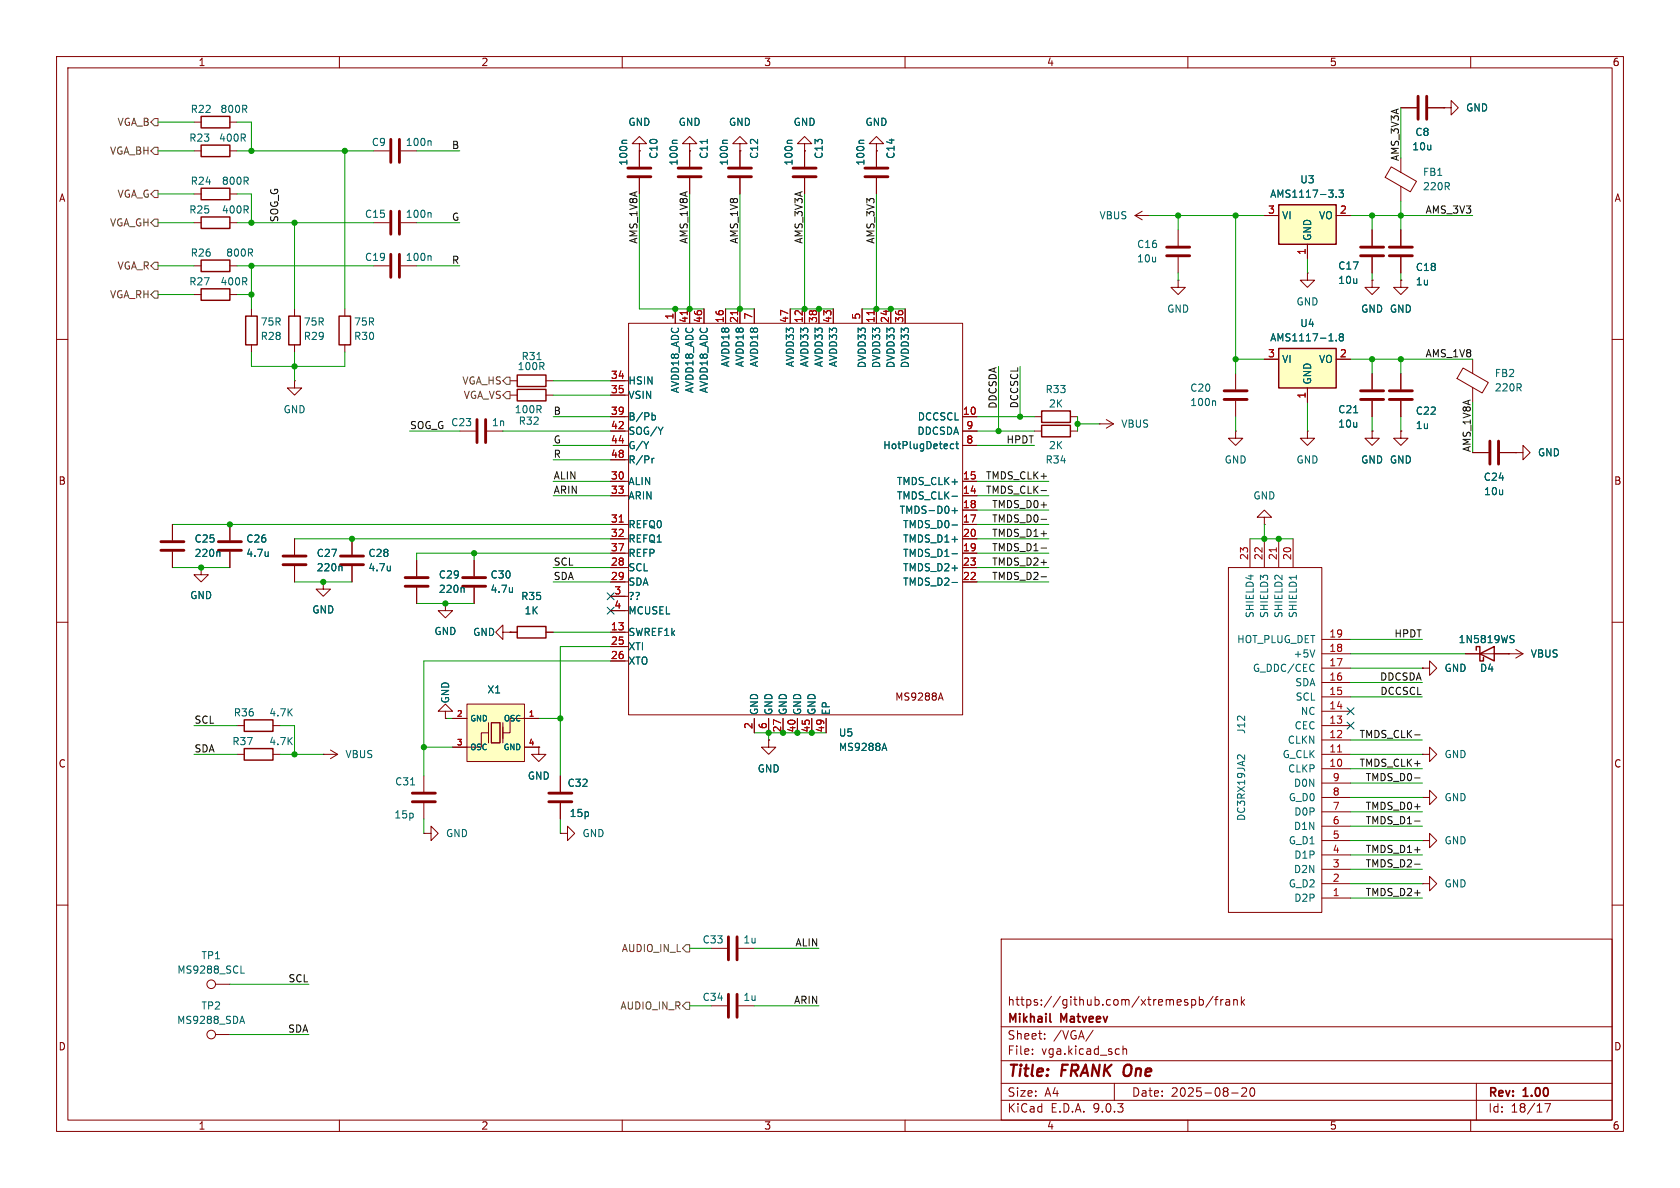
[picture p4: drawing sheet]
<svg xmlns="http://www.w3.org/2000/svg" width="297mm" height="210mm" viewBox="0 0 297 210" stroke-linecap="round" stroke-linejoin="round" font-family="sans-serif">
<defs><g id="words">
<g font-size="2.8" fill="#840000">
<text x="178" y="190.9">Title:</text>
<text x="187.7" y="190.9">FRANK One</text>
</g>
<g font-size="2.1" fill="#840000">
<text x="178" y="178">https://github.com/xtremespb/frank</text>
<text x="178" y="184">Sheet:</text>
<text x="178" y="181.2">Mikhail</text>
<text x="186.2" y="184">/VGA/</text>
<text x="187.6" y="181.2">Matveev</text>
<text x="178" y="186.7">File:</text>
<text x="184.1" y="186.7">vga.kicad_sch</text>
<text x="178" y="196.9">KiCad</text>
<text x="178" y="194.1">Size:</text>
<text x="184.7" y="194.1">A4</text>
<text x="185.7" y="196.9">E.D.A.</text>
<text x="193.3" y="196.9">9.0.3</text>
<text x="200" y="194.1">Date:</text>
<text x="207" y="194.1">2025-08-20</text>
<text x="263" y="194.3">Rev:</text>
<text x="263" y="196.9">Id:</text>
<text x="267.1" y="196.9">18/17</text>
<text x="269.4" y="194.3">1.00</text>
</g>
<g font-size="1.8" fill="#840000">
<text x="35" y="11.9">1</text>
<text x="85" y="11.9">2</text>
<text x="135" y="11.9">3</text>
<text x="185" y="11.9">4</text>
<text x="235" y="11.9">5</text>
<text x="285" y="11.9">6</text>
<text x="10.3" y="35.9">A</text>
<text x="285.3" y="35.9">A</text>
<text x="10.3" y="85.9">B</text>
<text x="285.3" y="85.9">B</text>
<text x="158.2" y="124.1">MS9288A</text>
<text x="10.3" y="135.9">C</text>
<text x="285.3" y="135.9">C</text>
<text x="10.3" y="185.9">D</text>
<text x="285.3" y="185.9">D</text>
<text x="35" y="199.9">1</text>
<text x="85" y="199.9">2</text>
<text x="135" y="199.9">3</text>
<text x="185" y="199.9">4</text>
<text x="235" y="199.9">5</text>
<text x="285" y="199.9">6</text>
</g>
<g font-size="1.8" fill="#725600">
<text x="20.7" y="22.5">VGA_B</text>
<text x="19.3" y="27.5">VGA_BH</text>
<text x="20.7" y="35.2">VGA_G</text>
<text x="19.3" y="40.2">VGA_GH</text>
<text x="20.7" y="47.9">VGA_R</text>
<text x="19.3" y="52.9">VGA_RH</text>
<text x="81.6" y="68.2">VGA_HS</text>
<text x="81.9" y="70.7">VGA_VS</text>
<text x="109.8" y="168.5">AUDIO_IN_L</text>
<text x="109.6" y="178.7">AUDIO_IN_R</text>
</g>
<g font-size="1.8" fill="#006464">
<text x="33.6" y="20.2">R22</text>
<text x="38.9" y="20.2">800R</text>
<text x="111" y="22.5">GND</text>
<text x="119.9" y="22.5">GND</text>
<text x="128.8" y="22.5">GND</text>
<text x="140.2" y="22.5">GND</text>
<text x="152.9" y="22.5">GND</text>
<text x="259.1" y="19.9">GND</text>
<text x="33.4" y="25.2">R23</text>
<text x="38.6" y="25.2">400R</text>
<text x="65.6" y="26">C9</text>
<text x="71.6" y="26">100n</text>
<text x="111.1" y="29.4" transform="rotate(-90 111.1 29.4)">100n</text>
<text x="116.4" y="28.2" transform="rotate(-90 116.4 28.2)">C10</text>
<text x="120" y="29.4" transform="rotate(-90 120 29.4)">100n</text>
<text x="125.3" y="28.2" transform="rotate(-90 125.3 28.2)">C11</text>
<text x="128.9" y="29.4" transform="rotate(-90 128.9 29.4)">100n</text>
<text x="134.2" y="28.2" transform="rotate(-90 134.2 28.2)">C12</text>
<text x="140.3" y="29.4" transform="rotate(-90 140.3 29.4)">100n</text>
<text x="145.6" y="28.2" transform="rotate(-90 145.6 28.2)">C13</text>
<text x="153" y="29.4" transform="rotate(-90 153 29.4)">100n</text>
<text x="158.3" y="28.2" transform="rotate(-90 158.3 28.2)">C14</text>
<text x="249.6" y="26.8">10u</text>
<text x="250.1" y="24.2">C8</text>
<text x="33.6" y="32.9">R24</text>
<text x="39.1" y="32.9">800R</text>
<text x="224.4" y="35.2">AMS1117-3.3</text>
<text x="229.8" y="32.6">U3</text>
<text x="251.5" y="31.3">FB1</text>
<text x="251.5" y="33.8">220R</text>
<text x="33.4" y="37.9">R25</text>
<text x="39.1" y="37.9">400R</text>
<text x="64.4" y="38.7">C15</text>
<text x="71.6" y="38.7">100n</text>
<text x="194.3" y="39">VBUS</text>
<text x="226.6" y="39">VI</text>
<text x="233.1" y="39">VO</text>
<text x="33.6" y="45.6">R26</text>
<text x="39.9" y="45.6">800R</text>
<text x="64.4" y="46.3">C19</text>
<text x="71.6" y="46.3">100n</text>
<text x="200.9" y="44">C16</text>
<text x="200.9" y="46.6">10u</text>
<text x="232" y="42.7" transform="rotate(-90 232 42.7)">GND</text>
<text x="236.5" y="47.9">C17</text>
<text x="33.4" y="50.6">R27</text>
<text x="38.9" y="50.6">400R</text>
<text x="236.5" y="50.4">10u</text>
<text x="250.2" y="50.6">1u</text>
<text x="250.2" y="48.1">C18</text>
<text x="46" y="57.8">75R</text>
<text x="53.6" y="57.8">75R</text>
<text x="62.5" y="57.8">75R</text>
<text x="206.2" y="55.5">GND</text>
<text x="229.1" y="54.2">GND</text>
<text x="229.8" y="58">U4</text>
<text x="240.5" y="55.5">GND GND</text>
<text x="46" y="60.3">R28</text>
<text x="53.6" y="60.3">R29</text>
<text x="62.5" y="60.3">R30</text>
<text x="91.4" y="65.6">100R</text>
<text x="92.1" y="63.9">R31</text>
<text x="129.1" y="65" transform="rotate(-90 129.1 65)">AVDD18</text>
<text x="131.7" y="65" transform="rotate(-90 131.7 65)">AVDD18</text>
<text x="134.2" y="65" transform="rotate(-90 134.2 65)">AVDD18</text>
<text x="140.6" y="65" transform="rotate(-90 140.6 65)">AVDD33</text>
<text x="143.1" y="65" transform="rotate(-90 143.1 65)">AVDD33</text>
<text x="145.6" y="65" transform="rotate(-90 145.6 65)">AVDD33</text>
<text x="148.2" y="65" transform="rotate(-90 148.2 65)">AVDD33</text>
<text x="153.3" y="65.2" transform="rotate(-90 153.3 65.2)">DVDD33</text>
<text x="155.8" y="65.2" transform="rotate(-90 155.8 65.2)">DVDD33</text>
<text x="158.3" y="65.2" transform="rotate(-90 158.3 65.2)">DVDD33</text>
<text x="160.9" y="65.2" transform="rotate(-90 160.9 65.2)">DVDD33</text>
<text x="224.4" y="60.6">AMS1117-1.8</text>
<text x="226.6" y="64.4">VI</text>
<text x="233.1" y="64.4">VO</text>
<text x="111" y="68.2">HSIN</text>
<text x="111" y="70.7">VSIN</text>
<text x="120.2" y="69.6" transform="rotate(-90 120.2 69.6)">AVDD18_ADC</text>
<text x="122.8" y="69.6" transform="rotate(-90 122.8 69.6)">AVDD18_ADC</text>
<text x="125.3" y="69.6" transform="rotate(-90 125.3 69.6)">AVDD18_ADC</text>
<text x="184.7" y="69.7">R33</text>
<text x="210.3" y="72">100n</text>
<text x="210.3" y="69.4">C20</text>
<text x="232" y="68.1" transform="rotate(-90 232 68.1)">GND</text>
<text x="264.2" y="66.9">FB2</text>
<text x="264.2" y="69.4">220R</text>
<text x="50" y="73.3">GND</text>
<text x="86.9" y="75.5">1n</text>
<text x="90.9" y="73.3">100R</text>
<text x="91.6" y="75.3">R32</text>
<text x="111" y="74.5">B/Pb</text>
<text x="111" y="77.1">SOG/Y</text>
<text x="162.1" y="77.1">DDCSDA</text>
<text x="162.2" y="74.5">DCCSCL</text>
<text x="185.3" y="72.2">2K</text>
<text x="198.1" y="75.8">VBUS</text>
<text x="236.5" y="73.3">C21</text>
<text x="236.5" y="75.8">10u</text>
<text x="250.2" y="76">1u</text>
<text x="250.2" y="73.5">C22</text>
<text x="111" y="79.6">G/Y</text>
<text x="111" y="82.1">R/Pr</text>
<text x="156" y="79.6">HotPlugDetect</text>
<text x="184.7" y="82.1">R34</text>
<text x="185.3" y="79.6">2K</text>
<text x="216.4" y="82.1">GND</text>
<text x="229.1" y="82.1">GND</text>
<text x="240.5" y="82.1">GND GND</text>
<text x="271.8" y="80.9">GND</text>
<text x="111" y="86">ALIN</text>
<text x="111" y="88.5">ARIN</text>
<text x="158.5" y="86">TMDS_CLK+</text>
<text x="158.5" y="88.5">TMDS_CLK-</text>
<text x="221.5" y="88.5">GND</text>
<text x="262.2" y="85.2">C24</text>
<text x="262.3" y="87.7">10u</text>
<text x="111" y="93.6">REFQ0</text>
<text x="158.9" y="91">TMDS-D0+</text>
<text x="159.6" y="93.6">TMDS_D0-</text>
<text x="34.3" y="98.7">220n</text>
<text x="34.3" y="96.1">C25</text>
<text x="43.4" y="96.1">C26</text>
<text x="43.4" y="98.7">4.7u</text>
<text x="55.9" y="101.2">220n</text>
<text x="55.9" y="98.7">C27</text>
<text x="65" y="98.7">C28</text>
<text x="65" y="101.2">4.7u</text>
<text x="111" y="96.1">REFQ1</text>
<text x="111" y="98.7">REFP</text>
<text x="111" y="101.2">SCL</text>
<text x="159.6" y="96.1">TMDS_D1+</text>
<text x="159.6" y="98.7">TMDS_D1-</text>
<text x="159.6" y="101.2">TMDS_D2+</text>
<text x="33.5" y="106.1">GND</text>
<text x="77.5" y="105">220n</text>
<text x="77.5" y="102.5">C29</text>
<text x="86.6" y="102.5">C30</text>
<text x="86.6" y="105">4.7u</text>
<text x="92" y="106.3">R35</text>
<text x="111" y="103.7">SDA</text>
<text x="111" y="106.3">??</text>
<text x="159.6" y="103.7">TMDS_D2-</text>
<text x="55.1" y="108.6">GND</text>
<text x="76.7" y="112.5">GND</text>
<text x="83.5" y="112.6">GND</text>
<text x="92.6" y="108.8">1K</text>
<text x="111" y="108.8">MCUSEL</text>
<text x="111" y="112.6">SWREF1k</text>
<text x="218.6" y="113.9">HOT_PLUG_DET</text>
<text x="221.8" y="109.4" transform="rotate(-90 221.8 109.4)">SHIELD4</text>
<text x="224.4" y="109.4" transform="rotate(-90 224.4 109.4)">SHIELD3</text>
<text x="226.9" y="109.4" transform="rotate(-90 226.9 109.4)">SHIELD2</text>
<text x="229.5" y="109.4" transform="rotate(-90 229.5 109.4)">SHIELD1</text>
<text x="257.8" y="113.9">1N5819WS</text>
<text x="111" y="115.2">XTI</text>
<text x="111" y="117.7">XTO</text>
<text x="221.4" y="119">G_DDC/CEC</text>
<text x="228.6" y="116.4">+5V</text>
<text x="255.3" y="119">GND</text>
<text x="261.5" y="119">D4</text>
<text x="270.5" y="116.4">VBUS</text>
<text x="79.6" y="124.5" transform="rotate(-90 79.6 124.5)">GND</text>
<text x="86.1" y="122.8">X1</text>
<text x="228.9" y="121.5">SDA</text>
<text x="229" y="124.1">SCL</text>
<text x="41" y="131.9">R37</text>
<text x="41.2" y="126.8">R36</text>
<text x="47.5" y="126.8">4.7K</text>
<text x="47.5" y="131.9">4.7K</text>
<text x="134.2" y="126.5" transform="rotate(-90 134.2 126.5)">GND</text>
<text x="136.8" y="126.5" transform="rotate(-90 136.8 126.5)">GND</text>
<text x="139.3" y="126.5" transform="rotate(-90 139.3 126.5)">GND</text>
<text x="141.8" y="126.5" transform="rotate(-90 141.8 126.5)">GND</text>
<text x="144.4" y="126.5" transform="rotate(-90 144.4 126.5)">GND</text>
<text x="146.9" y="126.5" transform="rotate(-90 146.9 126.5)">EP</text>
<text x="148.2" y="130.4">U5</text>
<text x="220.3" y="129.8" transform="rotate(-90 220.3 129.8)">J12</text>
<text x="227.6" y="131.7">CLKN</text>
<text x="228.8" y="129.1">CEC</text>
<text x="229.9" y="126.6">NC</text>
<text x="61" y="134.2">VBUS</text>
<text x="133.9" y="136.8">GND</text>
<text x="148.2" y="132.9">MS9288A</text>
<text x="226.7" y="134.2">G_CLK</text>
<text x="227.6" y="136.8">CLKP</text>
<text x="255.3" y="134.2">GND</text>
<text x="69.8" y="139">C31</text>
<text x="93.2" y="138">GND</text>
<text x="100.2" y="139.3">C32</text>
<text x="227.7" y="141.8">G_D0</text>
<text x="228.7" y="139.3">D0N</text>
<text x="255.3" y="141.8">GND</text>
<text x="69.6" y="144.9">15p</text>
<text x="78.7" y="148.2">GND</text>
<text x="100.6" y="144.6">15p</text>
<text x="102.9" y="148.2">GND</text>
<text x="220.3" y="145.2" transform="rotate(-90 220.3 145.2)">DC3RX19JA2</text>
<text x="227.7" y="149.5">G_D1</text>
<text x="228.7" y="146.9">D1N</text>
<text x="228.7" y="144.4">D0P</text>
<text x="255.3" y="149.5">GND</text>
<text x="228.7" y="154.5">D2N</text>
<text x="228.7" y="152">D1P</text>
<text x="227.7" y="157.1">G_D2</text>
<text x="228.7" y="159.6">D2P</text>
<text x="255.3" y="157.1">GND</text>
<text x="124.1" y="167">C33</text>
<text x="131.3" y="167">1u</text>
<text x="31.2" y="172.3">MS9288_SCL</text>
<text x="35.5" y="169.8">TP1</text>
<text x="35.5" y="178.7">TP2</text>
<text x="124.1" y="177.1">C34</text>
<text x="131.3" y="177.1">1u</text>
<text x="31.2" y="181.2">MS9288_SDA</text>
</g>
<g font-size="1.8" fill="#0f0f0f">
<text x="79.8" y="26.4">B</text>
<text x="247.4" y="28.6" transform="rotate(-90 247.4 28.6)">AMS_3V3A</text>
<text x="49.3" y="39.4" transform="rotate(-90 49.3 39.4)">SOG_G</text>
<text x="79.8" y="39.1">G</text>
<text x="251.9" y="37.8">AMS_3V3</text>
<text x="79.8" y="46.7">R</text>
<text x="112.8" y="43.2" transform="rotate(-90 112.8 43.2)">AMS_1V8A</text>
<text x="121.7" y="43.2" transform="rotate(-90 121.7 43.2)">AMS_1V8A</text>
<text x="130.5" y="43.2" transform="rotate(-90 130.5 43.2)">AMS_1V8</text>
<text x="142" y="43.2" transform="rotate(-90 142 43.2)">AMS_3V3A</text>
<text x="154.7" y="43.2" transform="rotate(-90 154.7 43.2)">AMS_3V3</text>
<text x="251.9" y="63.2">AMS_1V8</text>
<text x="72.4" y="75.9">SOG_G C23</text>
<text x="97.8" y="73.4">B</text>
<text x="176.3" y="72.4" transform="rotate(-90 176.3 72.4)">DDCSDA</text>
<text x="180.1" y="72.3" transform="rotate(-90 180.1 72.3)">DCCSCL</text>
<text x="97.8" y="81">R</text>
<text x="97.8" y="78.5">G</text>
<text x="177.8" y="78.5">HPDT</text>
<text x="260.1" y="80" transform="rotate(-90 260.1 80)">AMS_1V8A</text>
<text x="97.8" y="87.4">ARIN</text>
<text x="97.8" y="84.8">ALIN</text>
<text x="174.2" y="84.8">TMDS_CLK+</text>
<text x="174.2" y="87.4">TMDS_CLK-</text>
<text x="175.3" y="89.9">TMDS_D0+</text>
<text x="175.3" y="95">TMDS_D1+</text>
<text x="175.3" y="92.4">TMDS_D0-</text>
<text x="97.8" y="100.1">SCL</text>
<text x="175.3" y="97.5">TMDS_D1-</text>
<text x="175.3" y="100.1">TMDS_D2+</text>
<text x="97.8" y="102.6">SDA</text>
<text x="175.3" y="102.6">TMDS_D2-</text>
<text x="246.4" y="112.8">HPDT</text>
<text x="243.9" y="120.4">DDCSDA</text>
<text x="243.9" y="122.9">DCCSCL</text>
<text x="34.3" y="128">SCL</text>
<text x="240.3" y="130.5">TMDS_CLK-</text>
<text x="34.3" y="133.1">SDA</text>
<text x="240.3" y="135.6">TMDS_CLK+</text>
<text x="241.3" y="143.2">TMDS_D0+</text>
<text x="241.3" y="138.2">TMDS_D0-</text>
<text x="241.3" y="145.8">TMDS_D1-</text>
<text x="241.3" y="153.4">TMDS_D2-</text>
<text x="241.3" y="150.9">TMDS_D1+</text>
<text x="241.3" y="158.5">TMDS_D2+</text>
<text x="140.5" y="167.4">ALIN</text>
<text x="50.9" y="173.7">SCL</text>
<text x="140.3" y="177.5">ARIN</text>
<text x="50.8" y="182.6">SDA</text>
</g>
<g font-size="1.8" fill="#a90000">
<text x="224.1" y="37.8">3</text>
<text x="236.8" y="37.8">2</text>
<text x="230.9" y="45.2" transform="rotate(-90 230.9 45.2)">1</text>
<text x="119.1" y="56.6" transform="rotate(-90 119.1 56.6)">1</text>
<text x="121.7" y="57.2" transform="rotate(-90 121.7 57.2)">41</text>
<text x="124.2" y="57.2" transform="rotate(-90 124.2 57.2)">46</text>
<text x="128" y="57.2" transform="rotate(-90 128 57.2)">16</text>
<text x="130.6" y="57.2" transform="rotate(-90 130.6 57.2)">21</text>
<text x="133.1" y="56.6" transform="rotate(-90 133.1 56.6)">7</text>
<text x="139.4" y="57.2" transform="rotate(-90 139.4 57.2)">47</text>
<text x="142" y="57.2" transform="rotate(-90 142 57.2)">12</text>
<text x="144.5" y="57.2" transform="rotate(-90 144.5 57.2)">38</text>
<text x="147.1" y="57.2" transform="rotate(-90 147.1 57.2)">43</text>
<text x="152.1" y="56.6" transform="rotate(-90 152.1 56.6)">5</text>
<text x="154.7" y="57.2" transform="rotate(-90 154.7 57.2)">11</text>
<text x="157.2" y="57.2" transform="rotate(-90 157.2 57.2)">24</text>
<text x="159.8" y="57.2" transform="rotate(-90 159.8 57.2)">36</text>
<text x="224.1" y="63.2">3</text>
<text x="236.8" y="63.2">2</text>
<text x="107.9" y="67.1">34</text>
<text x="107.9" y="69.6">35</text>
<text x="230.9" y="70.6" transform="rotate(-90 230.9 70.6)">1</text>
<text x="107.9" y="73.4">39</text>
<text x="107.9" y="75.9">42</text>
<text x="170.1" y="73.4">10</text>
<text x="170.7" y="75.9">9</text>
<text x="107.9" y="78.5">44</text>
<text x="107.9" y="81">48</text>
<text x="170.7" y="78.5">8</text>
<text x="107.9" y="84.8">30</text>
<text x="107.9" y="87.4">33</text>
<text x="170.1" y="84.8">15</text>
<text x="170.1" y="87.4">14</text>
<text x="170.1" y="89.9">18</text>
<text x="107.9" y="92.5">31</text>
<text x="107.9" y="95">32</text>
<text x="170.1" y="92.5">17</text>
<text x="170.1" y="95">20</text>
<text x="107.9" y="97.5">37</text>
<text x="107.9" y="100.1">28</text>
<text x="170.1" y="97.5">19</text>
<text x="170.1" y="100.1">23</text>
<text x="220.7" y="99.1" transform="rotate(-90 220.7 99.1)">23</text>
<text x="223.3" y="99.1" transform="rotate(-90 223.3 99.1)">22</text>
<text x="225.8" y="99.1" transform="rotate(-90 225.8 99.1)">21</text>
<text x="228.3" y="99.1" transform="rotate(-90 228.3 99.1)">20</text>
<text x="107.9" y="102.6">29</text>
<text x="108.5" y="105.2">3</text>
<text x="108.5" y="107.7">4</text>
<text x="170.1" y="102.6">22</text>
<text x="107.9" y="111.5">13</text>
<text x="234.9" y="112.8">19</text>
<text x="107.9" y="114">25</text>
<text x="107.9" y="116.6">26</text>
<text x="234.9" y="117.9">17</text>
<text x="234.9" y="115.3">18</text>
<text x="234.9" y="125.5">14</text>
<text x="234.9" y="122.9">15</text>
<text x="234.9" y="120.4">16</text>
<text x="133.1" y="129" transform="rotate(-90 133.1 129)">2</text>
<text x="135.6" y="129" transform="rotate(-90 135.6 129)">6</text>
<text x="138.2" y="129.6" transform="rotate(-90 138.2 129.6)">27</text>
<text x="140.7" y="129.6" transform="rotate(-90 140.7 129.6)">40</text>
<text x="143.3" y="129.6" transform="rotate(-90 143.3 129.6)">45</text>
<text x="145.8" y="129.6" transform="rotate(-90 145.8 129.6)">49</text>
<text x="234.9" y="130.6">12</text>
<text x="234.9" y="128">13</text>
<text x="234.9" y="135.6">10</text>
<text x="234.9" y="133.1">11</text>
<text x="235.5" y="143.3">7</text>
<text x="235.5" y="140.7">8</text>
<text x="235.5" y="138.2">9</text>
<text x="235.5" y="148.3">5</text>
<text x="235.5" y="145.8">6</text>
<text x="235.5" y="156">2</text>
<text x="235.5" y="153.4">3</text>
<text x="235.5" y="150.9">4</text>
<text x="235.5" y="158.5">1</text>
</g>
<g font-size="1.4" fill="#a90000">
<text x="80.7" y="126.7">2</text>
<text x="80.7" y="131.8">3</text>
<text x="93.4" y="131.8">4</text>
<text x="93.4" y="126.7">1</text>
</g>
<g font-size="1.4" fill="#006464">
<text x="83.1" y="127.7">GND</text>
<text x="88.9" y="127.7">OSC</text>
<text x="83.1" y="132.8">OSC</text>
<text x="88.9" y="132.8">GND</text>
</g>
</g></defs>
<g fill="none" stroke="#840000" stroke-width=".18">
<path d="M10 10h277v190h-277zM12 12h273v186h-273zM60 10v2M110 10v2M160 10v2M210 10v2M255.3 19.1h1.2v-1.3l1.3 1.3-1.3 1.2v-1.2M255.3 19.1h.1M260 10v2M34.3 39.4h1.3M34.3 21.6h1.3M34.3 26.7h1.3"/>
<path d="M40.6 39.4h1.3M40.6 21.6h1.3M40.6 26.7h1.3M66 39.4h2.8M66 26.7h2.8M70.9 39.4h2.8M70.9 26.7h2.8M113 25.4h-1.2l1.2-1.3 1.3 1.3h-1.3v1.3M113 26.7h.1M121.9 25.4h-1.3l1.3-1.3 1.3 1.3h-1.3v1.3M121.9 26.7h.1M121.9 26.7v2.8"/>
<path d="M121.9 31.5v2.8M130.8 25.4h-1.3l1.3-1.3 1.3 1.3h-1.3v1.3M130.8 26.7h.1M130.8 26.7v2.8M130.8 31.5v2.8M142.2 25.4h-1.2l1.2-1.3 1.3 1.3h-1.3v1.3M142.2 26.7h.1M142.2 26.7v2.8M142.2 31.5v2.8M154.9 25.4h-1.2l1.2-1.3 1.3 1.3h-1.3v1.3M154.9 26.7h.1M154.9 26.7v2.8"/>
<path d="M154.9 31.5v2.8M34.3 52.1h1.3M34.3 47h1.3M40.6 52.1h1.3M40.6 47h1.3M52.1 54.6v1.3M231.1 48.3v1.2h1.3l-1.3 1.3-1.2-1.3h1.2M231.1 48.3h.1M242.6 49.5v1.3h1.2l-1.2 1.3-1.3-1.3h1.3M242.6 49.5h.1M242.6 40.6v2.8M242.6 45.5v2.8"/>
<path d="M247.6 49.5v1.3h1.3l-1.3 1.3-1.2-1.3h1.2M247.6 49.5h.1M247.6 40.6v2.8M247.6 45.5v2.8M10 60h2M52.1 67.3v1.3h1.2l-1.2 1.3-1.3-1.3h1.3M52.1 67.3h.1M52.1 61v1.2M81.3 76.2h2.8M86.1 76.2h2.8M90.2 67.3h1.2M90.2 69.9h1.2"/>
<path d="M96.5 67.3h1.3M96.5 69.9h1.3M182.9 76.2h1.2M182.9 73.7h1.2M189.2 76.2h1.3M189.2 73.7h1.3M194.3 74.9h.1M194.3 74.9h2.5M195.6 74.2l1.2 .7M196.8 74.9l-1.2 .8M218.4 76.2v1.3h1.3l-1.3 1.2-1.2-1.2h1.2M218.4 76.2h.1"/>
<path d="M218.4 66v2.8M218.4 70.9v2.8M231.1 76.2v1.3h1.3l-1.3 1.2-1.2-1.2h1.2M231.1 76.2h.1M242.6 76.2v1.3h1.2l-1.2 1.2-1.3-1.2h1.3M242.6 76.2h.1M242.6 66v2.8M242.6 70.9v2.8M247.6 76.2v1.3h1.3l-1.3 1.2-1.2-1.2h1.2M247.6 76.2h.1M247.6 66v2.8M247.6 70.9v2.8"/>
<path d="M258.6 65l4.5 2.6-1.1 1.9-4.4-2.6zM260.3 63.5v2.5M260.3 68.5v2.6M285 60h2M30.5 92.7v2.8M30.5 97.5v2.8M40.6 92.7v2.8M40.6 97.5v2.8M52.1 95.3v2.7M62.2 95.3v2.7M223.5 91.4h-1.3l1.3-1.2 1.3 1.2h-1.3v1.3M223.5 92.7h.1"/>
<path d="M260.3 80h2.8M265.2 80h2.8M268 80h1.2v-1.3l1.3 1.3-1.3 1.3v-1.3M268 80h.1M10 110h2M35.6 100.3v1.3h1.2l-1.2 1.3-1.3-1.3h1.3M35.6 100.3h.1M52.1 100.1v2.8M62.2 100.1v2.8M266.7 115.6h.1M266.7 115.6h2.5M268 114.8l1.2 .8"/>
<path d="M269.2 115.6l-1.2 .7M285 110h2M95.2 132.1v1.3h-1.2l1.2 1.2 1.3-1.2h-1.3M95.2 132.1h.1M99.1 137.2v2.8M135.9 130.8v1.3h-1.3l1.3 1.3 1.3-1.3h-1.3M135.9 130.8h.1M74.9 147.3h1.3v1.3l1.3-1.3-1.3-1.2v1.2M74.9 147.3h.1M99.1 147.3h1.2v1.3l1.3-1.3-1.3-1.2v1.2M99.1 147.3h.1M99.1 142v2.8"/>
<path d="M10 160h2M177 166h108v32h-108zM210.7 176.8l.4-.1 .3 .3v.4l-.2 .2h-.5M212 176.8l.5-.1 .2 .3v.4l-.1 .2h-.6M212 176.2v1.5M214.5 176.1l-1.3 2M214.7 176.7h.6M215.3 176.2l-.3 .2v1.3M215.8 176.7v1M216.2 176.7l-.2 .1-.2 .2M216.7 176.8h.6l.1 .9M217.4 177.1h-.5a.29 .29 0 0 0-.2 .3 .29 .29 0 0 0 .2 .3l.5-.1"/>
<path d="M218.1 176.8l.2-.1 .4 .1v.9M218.1 176.7v1M219.5 176.2v1.5M219.6 177.1l.4 .6M220 176.7l-.5 .6M285 160h2M60 198v2M110 198v2M160 198v2M177 194.5h108M177 191.5h108M177 187.5h108"/>
<path d="M177 181.5h108M182.5 186.3v.1M182.5 185.5v.1M184.7 183.6v.1M184.7 182.8v.1M193.2 182.1l-1.2 2M197 191.5v3M198.5 184.9v1.5M198.5 185.5l.2-.1 .4 .1 .1 .9M210 198v2M217.7 193.2h1.2M219.5 192.4l.6-.1 .2 .1 .1 .3-.9 1.1h.9"/>
<path d="M221.1 192.4l.2-.1a.81 .81 0 0 1 .6 .6 .81 .81 0 0 1-.3 .8l-.1 .1a.81 .81 0 0 1-.4-1.4zM260 198v2M261 191.5v6.5M273.1 195.1h1l-.6 1.5"/>
</g>
<path d="M185.6 180.5l.2 .2" fill="none" stroke="#840000" stroke-width=".3"/>
<g fill="none" stroke="#840000" stroke-width=".51">
<path d="M69.1 24.6v4.1M69.1 37.3v4.1M70.6 24.6v4.1M70.6 37.3v4.1M119.9 31.2h4.1M119.9 29.7h4.1M128.8 31.2h4M128.8 29.7h4M140.2 31.2h4.1M140.2 29.7h4.1M152.9 31.2h4.1M152.9 29.7h4.1"/>
<path d="M240.5 43.7h4.1M240.5 45.2h4.1M245.6 43.7h4.1M245.6 45.2h4.1M84.3 74.2v4M85.9 74.2v4M216.4 69.1h4.1M216.4 70.6h4.1M240.5 69.1h4.1M240.5 70.6h4.1M245.6 69.1h4.1M245.6 70.6h4.1"/>
<path d="M263.4 78v4M264.9 78v4M28.4 95.8h4.1M28.4 97.3h4.1M38.6 95.8h4.1M38.6 97.3h4.1M50 98.3h4.1M50 99.8h4.1M60.2 98.3h4.1M60.2 99.8h4.1M97 140.2h4.1M97 141.7h4.1"/>
</g>
<path d="M35.6 38.4h5v2h-5zM35.6 20.6h5v2h-5zM35.6 25.7h5v2h-5zM35.6 51.1h5v2h-5zM35.6 46h5v2h-5zM51.1 55.9h2v5.1h-2zM91.4 66.3h5.1v2h-5.1zM91.4 68.8h5.1v2.1h-5.1zM184.1 75.2h5.1v2h-5.1zM184.1 72.6h5.1v2.1h-5.1z" fill="none" stroke="#840000" stroke-width=".25"/>
<g fill="none" stroke="#006464" stroke-width=".18">
<path d="M76 24.9l.2 .2v.6M76 37.6l.2 .2v.6M119.7 24.8h-.7l-.1 .2M125 24.6v.8M128.6 24.8h-.7l-.2 .2M140 24.8h-.6l-.2 .2M152.7 24.8h-.6l-.2 .2M94.9 63.6h.8M214.7 70.9l.2 .1v.7M239.3 73h.7M38.7 97.5l.2 .2v.7M47.4 97.5v.9"/>
<path d="M47.4 98.2v.1M60.3 100.1l.2 .1v.7M69 100.1v.8M69 100.8h-.1"/>
</g>
<path d="M226.1 61.6h10.1v7h-10.1z" fill="#ffffc2"/>
<path d="M35.6 33.3h5v2h-5zM43.4 55.9h2.1v5.1h-2.1zM59.9 55.9h2.1v5.1h-2.1zM226.1 61.6h10.1v7h-10.1zM91.4 110.7h5.1v2.1h-5.1zM261 114.9v-.6h.6v2.5h.7v-.6M261.6 115.6l2.6-1.3v2.5zM43.2 127.3h5.1v2h-5.1zM43.2 132.3h5.1v2.1h-5.1z" fill="none" stroke="#840000" stroke-width=".25"/>
<g fill="none" stroke="#840000" stroke-width=".18">
<path d="M247.6 19.1h2.8M252.5 19.1h2.8M34.3 34.3h1.3M40.6 34.3h1.3M113 26.7v2.8M113 31.5v2.8M245.9 29.5l4.5 2.6-1.1 1.8-4.4-2.6zM247.6 27.9v2.6M247.6 33v2.6M44.4 54.6v1.3M61 54.6v1.3M111.1 57.2h59.1v69.2h-59.1z"/>
<path d="M119.4 54.6v2.6M121.9 54.6v2.6M124.5 54.6v2.6M128.3 54.6v2.6M130.8 54.6v2.6M133.3 54.6v2.6M139.7 54.6v2.6M142.2 54.6v2.6M144.8 54.6v2.6M147.3 54.6v2.6M152.4 54.6v2.6M154.9 54.6v2.6"/>
<path d="M157.5 54.6v2.6M160 54.6v2.6M208.3 40.6v2.8M208.3 45.5v2.8M44.4 61v1.2M61 61v1.2M107.9 67.3h3.2M107.9 73.7h3.2M107.9 69.9h2.6M107.9 76.2h2.6M107.9 78.7h2.6M170.2 73.7h2.5"/>
<path d="M170.2 76.2h2.5M170.2 78.7h2.5M223.5 63.5h2.6M231.1 68.6v2.5M236.2 63.5h2.6M73.7 99.1v2.8M83.8 99.1v2.8M107.9 81.3h3.2M107.9 92.7h3.2M107.9 95.3h3.2M107.9 97.8h3.2M107.9 85.1h2.6"/>
<path d="M107.9 87.6h2.6M170.2 92.7h2.5M170.2 95.3h2.5M170.2 97.8h2.5M170.2 85.1h2.5M170.2 87.6h2.5M170.2 90.2h2.5M221 95.3v5M223.5 95.3v5M226.1 95.3v5M228.6 95.3v5M57.1 102.9v1.2h1.3l-1.3 1.3-1.2-1.3h1.2"/>
<path d="M57.1 102.9h.1M73.7 103.9v2.8M78.7 106.7v1.3h1.3l-1.3 1.2-1.2-1.2h1.2M78.7 106.7h.1M83.8 103.9v2.8M88.9 111.8v1.2l-1.3-1.2 1.3-1.3v1.3h1.3M90.2 111.8h.1M90.2 111.8h1.2M96.5 111.8h1.3M107.9 111.8h2.6M107.9 108h3.2M107.9 100.3h2.6"/>
<path d="M107.9 102.9h2.6M107.9 105.4h2.6M107.9 114.3h2.6M107.9 116.8h2.6M170.2 100.3h2.5M170.2 102.9h2.5M217.2 100.3h16.5v61h-16.5zM233.7 115.6h5.1M233.7 118.1h5.1M233.7 113h5.1M251.5 118.1h1.2v-1.3l1.3 1.3-1.3 1.3v-1.3M251.5 118.1h.1"/>
<path d="M259.1 115.6h7.6M41.9 133.4h1.3M41.9 128.3h1.3M48.3 133.4h1.2M48.3 128.3h1.2M57.1 133.4h.1M57.1 133.4h2.6M58.4 132.6l1.3 .8M59.7 133.4l-1.3 .7M74.9 137.2v2.8M78.7 125.7h-1.2l1.2-1.2 1.3 1.2h-1.3v1.3M78.7 127h.1"/>
<path d="M133.3 127v2.5M135.9 127v2.5M138.4 127v2.5M141 127v2.5M143.5 127v2.5M146 127v2.5M166 123.4h.6M166.3 122.5l.4 1.3M233.7 133.4h5.1M233.7 128.3h5.1M233.7 138.4h5.1M233.7 135.9h5.1"/>
<path d="M233.7 130.8h5.1M233.7 125.7h5.1M233.7 123.2h5.1M233.7 120.7h5.1M251.5 133.4h1.2v-1.3l1.3 1.3-1.3 1.2v-1.2M251.5 133.4h.1M74.9 142v2.8M233.7 158.8h5.1M233.7 156.2h5.1M233.7 153.7h5.1M233.7 151.1h5.1M233.7 148.6h5.1"/>
<path d="M233.7 146.1h5.1M233.7 143.5h5.1M233.7 141h5.1M251.5 141h1.2v-1.3l1.3 1.3-1.3 1.2v-1.2M251.5 141h.1M251.5 148.6h1.2v-1.3l1.3 1.3-1.3 1.3v-1.3M251.5 148.6h.1M251.5 156.2h1.2v-1.3l1.3 1.3-1.3 1.3v-1.3M251.5 156.2h.1M38.1 174h2.5M125.7 167.6h2.8M125.7 177.8h2.8"/>
<path d="M130.6 167.6h2.7M130.6 177.8h2.7M38.1 182.9h2.5"/>
<circle cx="37.3" cy="174" r=".76"/>
<circle cx="37.3" cy="182.9" r=".76"/>
</g>
<g fill="none" stroke="#006464" stroke-width=".18">
<path d="M110.8 24.8h-.6l-.2 .2M237 59.5l-.2 .3v.3l.2 .2 .4-.1 .1-.2v-.2l-.3-.3M237 59.5l-.2-.2 .2-.3h.2l.3 .2-.3 .3M237 59.5h.2M114.7 78l-.5 .7M115.3 73.5l.3-.1 .3 .2-.1 .6h-.5M117.2 75.5l-.4 .7M168 79.1l.2 .2h.4M168.6 78.5h-.4l-.2 .2M169 78.5h.5M169.1 78v1.1l.4 .2M236.2 60.1v.2"/>
<path d="M115.3 81v.9M115.6 81l-.3 .3M168.3 87.7h1M168.3 90.3h1M168.3 92.8h1M168.3 97.9h1M168.8 89.8v.9M81.9 103.9l.2 .2v.6M90.6 103.9v.8M90.6 104.6l-.1 .1M168.3 103h1M229.2 101.7v.7"/>
<path d="M232.4 114.9l-.4 1.2M267.2 112.9l.3 .2 .2 .3-.3 .2h-.3M267.2 112.3l.5 .1M72.6 138.8h.7M156 132.3h.6M156.3 131.4l.5 1.3M220 133.4v.8l-.7-.7-.3-.1-.2 .3M42.6 172h.6M42.8 179.6l.4 1.3M42.5 180.6h.6"/>
</g>
<g fill="none" stroke="#840000" stroke-width=".51">
<path d="M250.7 17v4.1M252.2 17v4.1M111 31.2h4.1M111 29.7h4.1M206.2 43.7h4.1M206.2 45.2h4.1M71.6 102.1h4.1M71.6 103.6h4.1M81.8 102.1h4.1M81.8 103.6h4.1M72.9 140.2h4.1M72.9 141.7h4.1"/>
<path d="M128.8 165.6v4.1M128.8 175.8v4M130.3 165.6v4.1M130.3 175.8v4"/>
</g>
<path d="M121.5 54.9v.7M130.4 54.9v.7M154.5 54.9v.7M109.5 92.3h.7M225.6 96.8v.7M236.5 132.9h.7" fill="none" stroke="#a90000" stroke-width=".18"/>
<path d="M82.5 124.5h10.2v10.1h-10.2z" fill="#ffffc2"/>
<g fill="none" stroke="#840000" stroke-width=".18">
<path d="M200.7 38.1l1.2 .8M200.7 38.1h2.5M201.9 37.3l-1.2 .8M203.2 38.1h.1M208.3 49.5v1.3h1.2l-1.2 1.3-1.3-1.3h1.3M208.3 49.5h.1M80 127h2.5M82.5 124.5h10.2v10.1h-10.2zM86.4 129.5h-1.3v2.6h-5.1M86.4 127.8v3.5M86.9 127.8h1.5v3.5h-1.5zM88.9 127.8v3.5"/>
<path d="M92.7 132.1h2.5M95.2 127h-5v2.5h-1.3"/>
</g>
<path d="M226.1 36.2h10.1v7h-10.1z" fill="#ffffc2"/>
<path d="M226.1 36.2h10.1v7h-10.1z" fill="none" stroke="#840000" stroke-width=".25"/>
<g fill="none" stroke="#840000" stroke-width=".18">
<path d="M247.6 19.1h2.8M252.5 19.1h2.8M255.3 19.1h.1M113 26.7h.1M113 26.7v2.8M113 31.5v2.8M121.9 26.7h.1M121.9 26.7v2.8M121.9 31.5v2.8M130.8 26.7h.1M130.8 26.7v2.8M130.8 31.5v2.8"/>
<path d="M142.2 26.7h.1M142.2 26.7v2.8M142.2 31.5v2.8M154.9 26.7h.1M154.9 26.7v2.8M154.9 31.5v2.8M223.5 38.1h2.6M236.2 38.1h2.6M66 47h2.8M70.9 47h2.8M119.4 54.6v2.6M121.9 54.6v2.6"/>
<path d="M124.5 54.6v2.6M128.3 54.6v2.6M130.8 54.6v2.6M133.3 54.6v2.6M139.7 54.6v2.6M142.2 54.6v2.6M144.8 54.6v2.6M147.3 54.6v2.6M152.4 54.6v2.6M154.9 54.6v2.6M157.5 54.6v2.6M160 54.6v2.6"/>
<path d="M231.1 43.2v2.5M242.6 49.5h.1M242.6 40.6v2.8M242.6 45.5v2.8M247.6 49.5h.1M247.6 40.6v2.8M247.6 45.5v2.8M107.9 67.3h2.6M107.9 69.9h2.6M107.9 73.7h2.6M107.9 76.2h2.6M107.9 78.7h2.6"/>
<path d="M170.2 73.7h2.5M170.2 76.2h2.5M170.2 78.7h2.5M223.5 63.5h2.6M231.1 68.6v2.5M236.2 63.5h2.6M242.6 76.2h.1M242.6 66v2.8M242.6 70.9v2.8M247.6 76.2h.1M247.6 66v2.8M247.6 70.9v2.8"/>
<path d="M30.5 92.7v2.8M30.5 97.5v2.8M40.6 92.7v2.8M40.6 97.5v2.8M52.1 95.3v2.7M62.2 95.3v2.7M73.7 99.1v2.8M83.8 99.1v2.8M107.9 81.3h2.6M107.9 85.1h2.6M107.9 87.6h2.6M107.9 92.7h2.6"/>
<path d="M107.9 95.3h2.6M107.9 97.8h2.6M170.2 85.1h2.5M170.2 87.6h2.5M170.2 92.7h2.5M170.2 95.3h2.5M170.2 97.8h2.5M170.2 90.2h2.5M260.3 80h2.8M265.2 80h2.8M268 80h.1M35.6 100.3h.1"/>
<path d="M52.1 100.1v2.8M57.1 102.9h.1M62.2 100.1v2.8M73.7 103.9v2.8M78.7 106.7h.1M83.8 103.9v2.8M90.2 111.8h.1M90.2 111.8h1.2M96.5 111.8h1.3M107.9 111.8h2.6M107.9 100.3h2.6M107.9 102.9h2.6"/>
<path d="M107.9 105.4h2.6M107.9 108h2.6M107.9 114.3h2.6M107.9 116.8h2.6M170.2 100.3h2.5M170.2 102.9h2.5M251.5 118.1h.1M259.1 115.6h2.5M264.2 115.6h2.5M266.7 115.6h.1M78.7 127h.1M80 132.1h2.5"/>
<path d="M80 127h2.5M92.7 132.1h2.5M92.7 127h2.5M95.2 132.1h.1M99.1 137.2v2.8M133.3 127v2.5M135.9 130.8h.1M135.9 127v2.5M138.4 127v2.5M141 127v2.5M143.5 127v2.5M146 127v2.5"/>
<path d="M99.1 142v2.8"/>
</g>
<g fill="none" stroke="#006464" stroke-width=".18">
<path d="M110.8 24.8h-.6l-.2 .2M119.7 24.8h-.7l-.1 .2M125 24.6v.8M128.6 24.8h-.7l-.2 .2M140 24.8h-.6l-.2 .2M152.7 24.8h-.6l-.2 .2M236.2 34.7v.2M236.7 33.6h.8l-.4 .5 .3 .1v.5l-.2 .2-.5-.2M76 45.2l.2 .2v.6M237 59.5l-.2-.2 .2-.3h.2l.3 .2-.3 .3M237 59.5l-.2 .3v.3l.2 .2 .4-.1 .1-.2v-.2l-.3-.3M237 59.5h.2"/>
<path d="M114.7 78l-.5 .7M115.3 73.5l.3-.1 .3 .2-.1 .6h-.5M117.2 75.5l-.4 .7M168 79.1l.2 .2h.4M168.6 78.5h-.4l-.2 .2M169 78.5h.5M169.1 78v1.1l.4 .2M236.2 60.1v.2M239.3 73h.7M38.7 97.5l.2 .2v.7M47.4 97.5v.9M47.4 98.2v.1"/>
<path d="M115.3 81v.9M115.6 81l-.3 .3M168.3 87.7h1M168.3 90.3h1M168.3 92.8h1M168.3 97.9h1M168.8 89.8v.9M60.3 100.1l.2 .1v.7M69 100.1v.8M69 100.8h-.1M81.9 103.9l.2 .2v.6M90.6 103.9v.8"/>
<path d="M90.6 104.6l-.1 .1M168.3 103h1M267.2 112.9l.3 .2 .2 .3-.3 .2h-.3M267.2 112.3l.5 .1M156 132.3h.6M156.3 131.4l.5 1.3"/>
</g>
<path d="M69.1 45v4M70.6 45v4" fill="none" stroke="#840000" stroke-width=".51"/>
<path d="M26.7 21.6l.6-.6h.6v1.2h-.6zM26.7 26.7l.6-.7h.6v1.3h-.6zM26.7 39.4l.6-.7h.6v1.3h-.6zM27.3 33.7h.6v1.2h-.6l-.6-.6zM26.7 47l.6-.6h.6v1.2h-.6zM27.3 51.4h.6v1.3h-.6l-.6-.6zM88.9 69.9l.6-.7h.7v1.3h-.7zM89.5 66.7h.7v1.2h-.7l-.6-.6zM121.3 167h.6v1.3h-.6l-.7-.7zM121.3 177.2h.6v1.2h-.6l-.7-.6z" fill="none" stroke="#725600" stroke-width=".18"/>
<path d="M184 96.9h1M184 91.8h1M184 86.7h1M184 102h1M250.1 129.9h1M250.1 137.5h1M250.1 152.8h1M250.1 145.1h1" fill="none" stroke="#0f0f0f" stroke-width=".18"/>
<g fill="none" stroke="#009600" stroke-width=".18">
<path d="M247.6 19.1v8.8M27.9 26.7h6.4M27.9 39.4h6.4M27.9 34.3h6.4M27.9 21.6h6.4M41.9 26.7h24.1M41.9 39.4h24.1M41.9 34.3h2.5v5.1M41.9 21.6h2.5v5.1M52.1 39.4v15.2M61 26.7v27.9M73.7 26.7h7.6"/>
<path d="M73.7 39.4h7.6M113 34.3v20.3h11.5M121.9 34.3v20.3M130.8 34.3v20.3M142.2 34.3v20.3M154.9 34.3v20.3M203.2 38.1h20.3M208.3 38.1v2.5M218.4 38.1v27.9M238.8 38.1h21.5M242.6 38.1v2.5M247.6 35.6v5"/>
<path d="M27.9 47h6.4M27.9 52.1h6.4M41.9 47h24.1M41.9 52.1h2.5M44.4 47v7.6M73.7 47h7.6M128.3 54.6h5M139.7 54.6h7.6M152.4 54.6h7.6M208.3 48.3v1.2M231.1 45.7v2.6M242.6 48.3v1.2"/>
<path d="M247.6 48.3v1.2M44.4 62.2v2.6h16.6v-2.6M52.1 62.2v5.1M72.4 76.2h8.9M88.9 76.2h19M97.8 69.9h10.1M97.8 73.7h10.1M97.8 78.7h10.1M97.8 67.3h10.1M172.7 73.7h10.2M172.7 78.7h10.2M172.7 76.2h10.2"/>
<path d="M176.5 64.8v11.4M180.3 64.8v8.9M190.5 74.9h3.8M190.5 73.7v2.5M218.4 73.7v2.5M218.4 63.5h5.1M231.1 71.1v5.1M238.8 63.5h21.5M242.6 63.5v2.5M242.6 73.7v2.5M247.6 63.5v2.5M247.6 73.7v2.5"/>
<path d="M260.3 71.1v8.9M30.5 92.7h77.4M52.1 95.3h55.8M83.8 97.8v1.3M97.8 85.1h10.1M97.8 87.6h10.1M97.8 81.3h10.1M107.9 97.8h-34.2v1.3M172.7 85.1h12.7M172.7 87.6h12.7M172.7 92.7h12.7M172.7 90.2h12.7"/>
<path d="M172.7 95.3h12.7M172.7 97.8h12.7M221 95.3h7.6M223.5 92.7v2.6M30.5 100.3h10.1M52.1 102.9h10.1M73.7 106.7h10.1M97.8 102.9h10.1M97.8 100.3h10.1M97.8 111.8h10.1M107.9 114.3h-8.8v22.9M107.9 116.8h-33v20.4"/>
<path d="M172.7 102.9h12.7M172.7 100.3h12.7M238.8 118.1h12.7M238.8 115.6h20.3M238.8 113h12.7M34.3 133.4h7.6M34.3 128.3h7.6M49.5 133.4h7.6M49.5 128.3h2.6v5.1M74.9 132.1h5.1M78.7 127h1.3M95.2 127h3.9"/>
<path d="M133.3 129.5h12.7M135.9 129.5v1.3M238.8 133.4h12.7M238.8 123.2h12.7M238.8 130.8h12.7M238.8 135.9h12.7M238.8 138.4h12.7M238.8 120.7h12.7M74.9 144.8v2.5M99.1 144.8v2.5M238.8 141h12.7M238.8 153.7h12.7"/>
<path d="M238.8 158.8h12.7M238.8 156.2h12.7M238.8 151.1h12.7M238.8 148.6h12.7M238.8 146.1h12.7M238.8 143.5h12.7M40.6 174h14M121.9 167.6h3.8M121.9 177.8h3.8M133.3 167.6h11.5M133.3 177.8h11.5M40.6 182.9h14"/>
</g>
<path d="M107.3 107.3l1.3 1.3M107.3 104.8l1.3 1.2M108.6 107.3l-1.3 1.3M108.6 104.8l-1.3 1.2M238.2 125.1l1.2 1.2M238.2 127.7l1.2 1.2M239.4 125.1l-1.2 1.2M239.4 127.7l-1.2 1.2" fill="none" stroke="#000084" stroke-width=".18"/>
<path d="M121.5 54.9v.7M130.4 54.9v.7M154.5 54.9v.7M109.5 92.3h.7" fill="none" stroke="#a90000" stroke-width=".18"/>
<g fill="#009600" stroke="#009600" stroke-width=".18">
<circle cx="44.4" cy="52.1" r=".46"/>
<circle cx="52.1" cy="39.4" r=".46"/>
<circle cx="61" cy="26.7" r=".46"/>
<circle cx="44.4" cy="26.7" r=".46"/>
<circle cx="44.4" cy="39.4" r=".46"/>
<circle cx="44.4" cy="47" r=".46"/>
<circle cx="62.2" cy="95.3" r=".46"/>
<circle cx="40.6" cy="92.7" r=".46"/>
<circle cx="35.6" cy="100.3" r=".46"/>
<circle cx="57.1" cy="102.9" r=".46"/>
<circle cx="83.8" cy="97.8" r=".46"/>
<circle cx="78.7" cy="106.7" r=".46"/>
<circle cx="74.9" cy="132.1" r=".46"/>
<circle cx="52.1" cy="64.8" r=".46"/>
<circle cx="52.1" cy="133.4" r=".46"/>
<circle cx="119.4" cy="54.6" r=".46"/>
<circle cx="121.9" cy="54.6" r=".46"/>
<circle cx="130.8" cy="54.6" r=".46"/>
<circle cx="99.1" cy="127" r=".46"/>
<circle cx="138.4" cy="129.5" r=".46"/>
<circle cx="135.9" cy="129.5" r=".46"/>
<circle cx="143.5" cy="129.5" r=".46"/>
<circle cx="141" cy="129.5" r=".46"/>
<circle cx="218.4" cy="38.1" r=".46"/>
<circle cx="218.4" cy="63.5" r=".46"/>
<circle cx="247.6" cy="38.1" r=".46"/>
<circle cx="242.6" cy="38.1" r=".46"/>
<circle cx="208.3" cy="38.1" r=".46"/>
<circle cx="154.9" cy="54.6" r=".46"/>
<circle cx="157.5" cy="54.6" r=".46"/>
<circle cx="144.8" cy="54.6" r=".46"/>
<circle cx="142.2" cy="54.6" r=".46"/>
<circle cx="176.5" cy="76.2" r=".46"/>
<circle cx="223.5" cy="95.3" r=".46"/>
<circle cx="226.1" cy="95.3" r=".46"/>
<circle cx="190.5" cy="74.9" r=".46"/>
<circle cx="180.3" cy="73.7" r=".46"/>
<circle cx="247.6" cy="63.5" r=".46"/>
<circle cx="242.6" cy="63.5" r=".46"/>
</g>
<use href="#words"/>
</svg>
